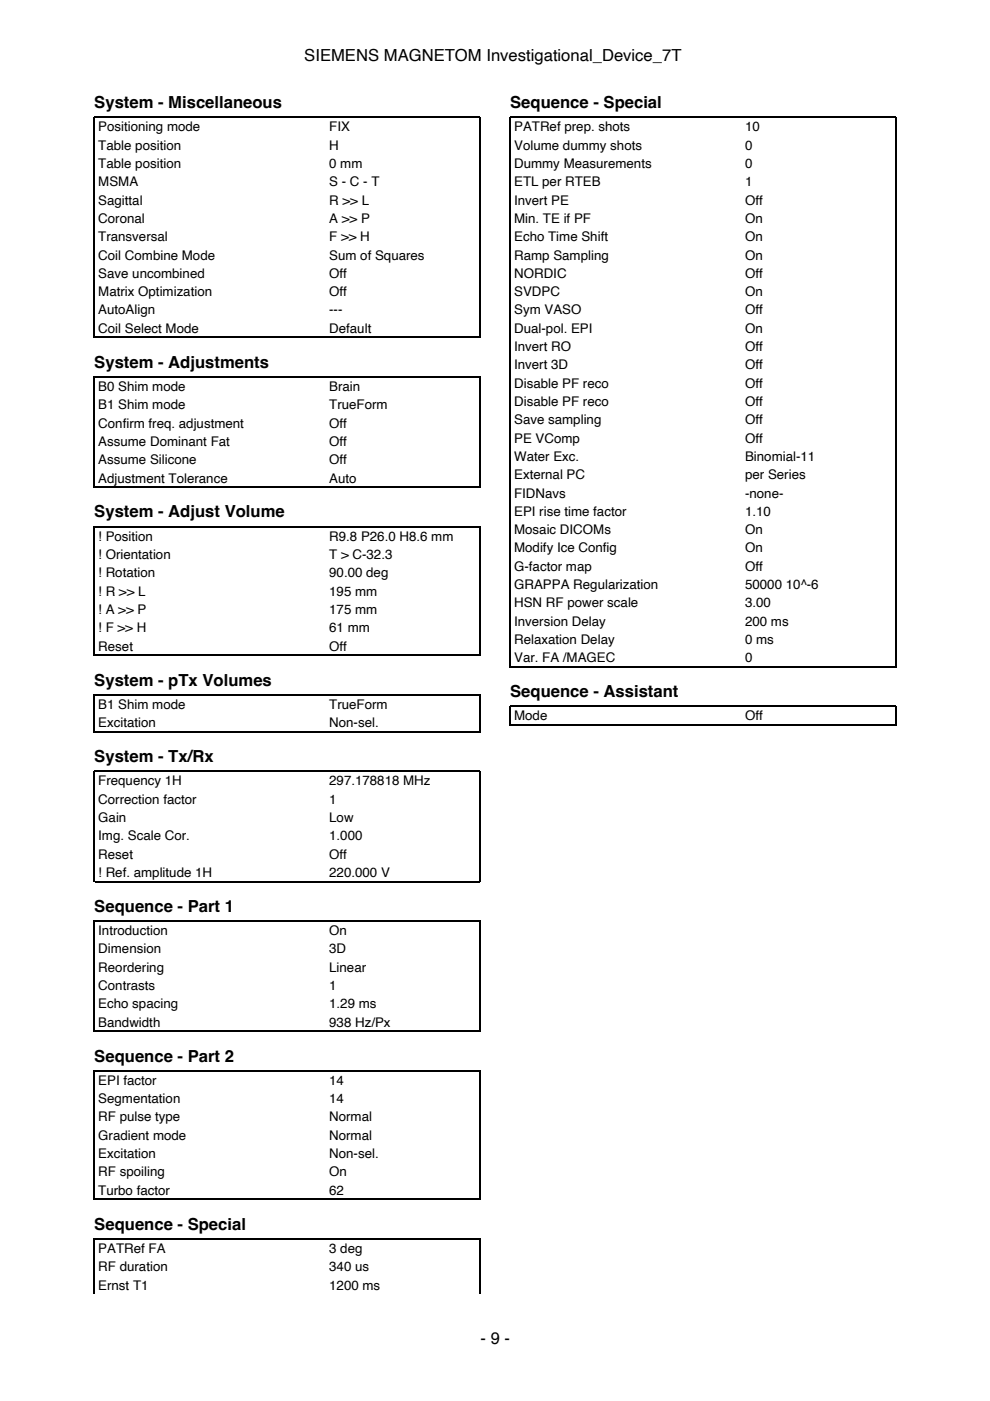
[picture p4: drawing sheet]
<svg xmlns="http://www.w3.org/2000/svg" width="210mm" height="297mm" viewBox="0 0 210 297" stroke-linecap="round" stroke-linejoin="round" font-family="sans-serif">
<defs><g id="words">
<g font-size="3.5">
<text x="64.5" y="12.9">SIEMENS MAGNETOM Investigational_Device_7T</text>
<text x="20" y="22.9">System - Miscellaneous</text>
<text x="108.2" y="22.9">Sequence - Special</text>
<text x="20" y="78">System - Adjustments</text>
<text x="20" y="109.7">System - Adjust Volume</text>
<text x="20" y="145.3">System - pTx Volumes</text>
<text x="108.2" y="147.8">Sequence - Assistant</text>
<text x="20" y="161.6">System - Tx/Rx</text>
<text x="20" y="193.3">Sequence - Part 1</text>
<text x="20" y="225.1">Sequence - Part 2</text>
<text x="20" y="260.7">Sequence - Special</text>
<text x="101.9" y="284.9">- 9 -</text>
</g>
<g font-size="2.8">
<text x="20.8" y="27.9">Positioning mode</text>
<text x="69.8" y="27.9">FIX</text>
<text x="109" y="27.9">PATRef prep. shots</text>
<text x="158" y="27.9">10</text>
<text x="20.8" y="31.7">Table position</text>
<text x="20.8" y="35.6">Table position</text>
<text x="69.8" y="31.7">H</text>
<text x="69.8" y="35.6">0 mm</text>
<text x="109" y="31.7">Volume dummy shots</text>
<text x="109" y="35.6">Dummy Measurements</text>
<text x="158" y="31.7">0</text>
<text x="158" y="35.6">0</text>
<text x="20.8" y="39.5">MSMA</text>
<text x="69.8" y="39.5">S - C - T</text>
<text x="109" y="39.5">ETL per RTEB</text>
<text x="158" y="39.5">1</text>
<text x="20.8" y="43.4">Sagittal</text>
<text x="20.8" y="47.3">Coronal</text>
<text x="69.8" y="43.4">R &gt;&gt; L</text>
<text x="69.8" y="47.3">A &gt;&gt; P</text>
<text x="109" y="43.4">Invert PE</text>
<text x="109" y="47.3">Min. TE if PF</text>
<text x="158" y="43.4">Off</text>
<text x="158" y="47.3">On</text>
<text x="20.8" y="51.2">Transversal</text>
<text x="69.8" y="51.2">F &gt;&gt; H</text>
<text x="109" y="51.2">Echo Time Shift</text>
<text x="158" y="51.2">On</text>
<text x="20.8" y="55">Coil Combine Mode</text>
<text x="20.8" y="58.9">Save uncombined</text>
<text x="69.8" y="55">Sum of Squares</text>
<text x="69.8" y="58.9">Off</text>
<text x="109" y="55">Ramp Sampling</text>
<text x="109" y="58.9">NORDIC</text>
<text x="158" y="55">On</text>
<text x="158" y="58.9">Off</text>
<text x="20.8" y="62.8">Matrix Optimization</text>
<text x="69.8" y="62.8">Off</text>
<text x="109" y="62.8">SVDPC</text>
<text x="158" y="62.8">On</text>
<text x="20.8" y="66.7">AutoAlign</text>
<text x="20.8" y="70.6">Coil Select Mode</text>
<text x="69.8" y="66.7">---</text>
<text x="69.8" y="70.6">Default</text>
<text x="109" y="66.7">Sym VASO</text>
<text x="109" y="70.6">Dual-pol. EPI</text>
<text x="158" y="66.7">Off</text>
<text x="158" y="70.6">On</text>
<text x="109" y="74.4">Invert RO</text>
<text x="158" y="74.4">Off</text>
<text x="20.8" y="82.9">B0 Shim mode</text>
<text x="69.8" y="82.9">Brain</text>
<text x="109" y="78.3">Invert 3D</text>
<text x="109" y="82.2">Disable PF reco</text>
<text x="158" y="78.3">Off</text>
<text x="158" y="82.2">Off</text>
<text x="20.8" y="86.8">B1 Shim mode</text>
<text x="69.8" y="86.8">TrueForm</text>
<text x="109" y="86.1">Disable PF reco</text>
<text x="109" y="90">Save sampling</text>
<text x="158" y="86.1">Off</text>
<text x="158" y="90">Off</text>
<text x="20.8" y="90.7">Confirm freq. adjustment</text>
<text x="20.8" y="94.5">Assume Dominant Fat</text>
<text x="69.8" y="90.7">Off</text>
<text x="69.8" y="94.5">Off</text>
<text x="109" y="93.8">PE VComp</text>
<text x="158" y="93.8">Off</text>
<text x="20.8" y="98.4">Assume Silicone</text>
<text x="69.8" y="98.4">Off</text>
<text x="109" y="97.7">Water Exc.</text>
<text x="109" y="101.6">External PC</text>
<text x="158" y="97.7">Binomial-11</text>
<text x="158" y="101.6">per Series</text>
<text x="20.8" y="102.3">Adjustment Tolerance</text>
<text x="69.8" y="102.3">Auto</text>
<text x="109" y="105.5">FIDNavs</text>
<text x="158" y="105.5">-none-</text>
<text x="109" y="109.4">EPI rise time factor</text>
<text x="109" y="113.2">Mosaic DICOMs</text>
<text x="158" y="109.4">1.10</text>
<text x="158" y="113.2">On</text>
<text x="20.8" y="114.7">! Position</text>
<text x="20.8" y="118.5">! Orientation</text>
<text x="69.8" y="114.7">R9.8 P26.0 H8.6 mm</text>
<text x="69.8" y="118.5">T &gt; C-32.3</text>
<text x="109" y="117.1">Modify Ice Config</text>
<text x="158" y="117.1">On</text>
<text x="20.8" y="122.4">! Rotation</text>
<text x="69.8" y="122.4">90.00 deg</text>
<text x="109" y="121">G-factor map</text>
<text x="109" y="124.9">GRAPPA Regularization</text>
<text x="158" y="121">Off</text>
<text x="158" y="124.9">50000 10^-6</text>
<text x="20.8" y="126.3">! R &gt;&gt; L</text>
<text x="20.8" y="130.2">! A &gt;&gt; P</text>
<text x="69.8" y="126.3">195 mm</text>
<text x="69.8" y="130.2">175 mm</text>
<text x="109" y="128.8">HSN RF power scale</text>
<text x="158" y="128.8">3.00</text>
<text x="20.8" y="134.1">! F &gt;&gt; H</text>
<text x="20.8" y="137.9">Reset</text>
<text x="69.8" y="134.1">61 mm</text>
<text x="69.8" y="137.9">Off</text>
<text x="109" y="132.6">Inversion Delay</text>
<text x="109" y="136.5">Relaxation Delay</text>
<text x="158" y="132.6">200 ms</text>
<text x="158" y="136.5">0 ms</text>
<text x="109" y="140.4">Var. FA /MAGEC</text>
<text x="158" y="140.4">0</text>
<text x="20.8" y="150.3">B1 Shim mode</text>
<text x="20.8" y="154.2">Excitation</text>
<text x="69.8" y="150.3">TrueForm</text>
<text x="69.8" y="154.2">Non-sel.</text>
<text x="109" y="152.8">Mode</text>
<text x="158" y="152.8">Off</text>
<text x="20.8" y="166.5">Frequency 1H</text>
<text x="69.8" y="166.5">297.178818 MHz</text>
<text x="20.8" y="170.4">Correction factor</text>
<text x="69.8" y="170.4">1</text>
<text x="20.8" y="174.3">Gain</text>
<text x="20.8" y="178.2">Img. Scale Cor.</text>
<text x="69.8" y="174.3">Low</text>
<text x="69.8" y="178.2">1.000</text>
<text x="20.8" y="182">Reset</text>
<text x="20.8" y="185.9">! Ref. amplitude 1H</text>
<text x="69.8" y="182">Off</text>
<text x="69.8" y="185.9">220.000 V</text>
<text x="20.8" y="198.3">Introduction</text>
<text x="20.8" y="202.1">Dimension</text>
<text x="69.8" y="198.3">On</text>
<text x="69.8" y="202.1">3D</text>
<text x="20.8" y="206">Reordering</text>
<text x="20.8" y="209.9">Contrasts</text>
<text x="69.8" y="206">Linear</text>
<text x="69.8" y="209.9">1</text>
<text x="20.8" y="213.8">Echo spacing</text>
<text x="69.8" y="213.8">1.29 ms</text>
<text x="20.8" y="217.7">Bandwidth</text>
<text x="69.8" y="217.7">938 Hz/Px</text>
<text x="20.8" y="230">EPI factor</text>
<text x="20.8" y="233.9">Segmentation</text>
<text x="69.8" y="230">14</text>
<text x="69.8" y="233.9">14</text>
<text x="20.8" y="237.8">RF pulse type</text>
<text x="69.8" y="237.8">Normal</text>
<text x="20.8" y="241.7">Gradient mode</text>
<text x="20.8" y="245.5">Excitation</text>
<text x="69.8" y="241.7">Normal</text>
<text x="69.8" y="245.5">Non-sel.</text>
<text x="20.8" y="249.4">RF spoiling</text>
<text x="69.8" y="249.4">On</text>
<text x="20.8" y="253.3">Turbo factor</text>
<text x="69.8" y="253.3">62</text>
<text x="20.8" y="265.6">PATRef FA</text>
<text x="20.8" y="269.5">RF duration</text>
<text x="69.8" y="265.6">3 deg</text>
<text x="69.8" y="269.5">340 us</text>
<text x="20.8" y="273.4">Ernst T1</text>
<text x="69.8" y="273.4">1200 ms</text>
</g>
</g></defs>
<g fill="none" stroke="#000" stroke-width=".26">
<path d="M20 71.7v-46.9h81.8v46.9M20.1 71.5h81.6M20 103.4v-23.5h81.8v23.5M20.1 103.3h81.6M20 139.1v-27.5h81.8v27.5M20.1 138.9h81.6M20 155.3v-8h81.8v8M20.1 155.2h81.6M108.2 141.5v-116.7h81.8v116.7M108.2 153.9v-4.2h81.8v4.2M108.3 141.4h81.6M108.3 153.7h81.6"/>
<path d="M20 187v-23.5h81.8v23.5M20.1 186.9h81.6M20 218.8v-23.6h81.8v23.6M20.1 218.7h81.6M20 254.4v-27.4h81.8v27.4M20.1 254.3h81.6M20 274.3v-11.7h81.8v11.7"/>
</g>
<use href="#words"/>
</svg>
